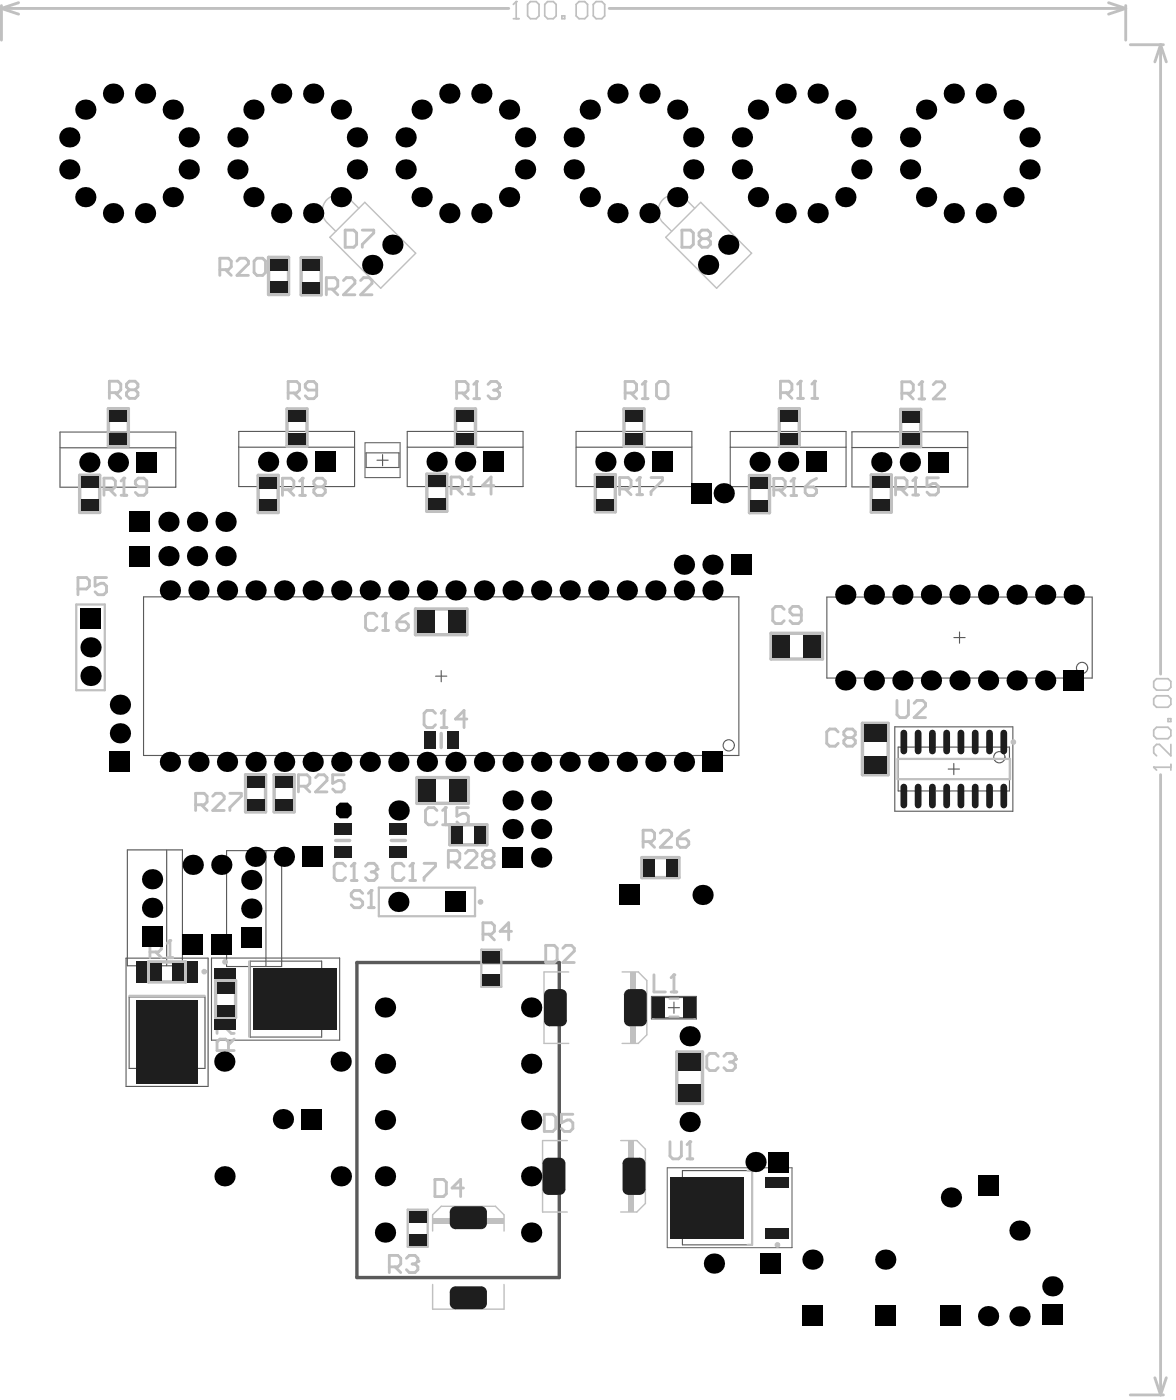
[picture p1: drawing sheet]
<svg xmlns="http://www.w3.org/2000/svg" width="347mm" height="414mm" viewBox="0 0 347 414" stroke-linecap="round" stroke-linejoin="round" font-family="sans-serif">
<g fill="none" stroke="#5a5a5a" stroke-width=".33">
<path d="M17.7 127.7h34.2v16.3h-34.2zM17.7 132.4h34.2M33.2 136.7h3.3M34.8 135v3.4M70.5 127.5h34.3v16.3h-34.3zM70.5 132.2h34.3M86 136.5h3.3M87.7 134.8v3.4M108.2 133.9h9.7v4.3h-9.7zM111.4 136h3.3M113 134.4v3.3M120.3 127.5h34.3v16.3h-34.3z"/>
<path d="M120.3 132.2h34.3M135.8 136.5h3.3M137.4 134.8v3.4M170.2 127.5h34.2v16.3h-34.2zM170.2 132.2h34.2M185.7 136.5h3.3M187.3 134.8v3.4M215.8 127.5h34.2v16.3h-34.2zM215.8 132.2h34.2M231.2 136.5h3.3M232.9 134.9v3.3M251.7 127.6h34.3v16.3h-34.3z"/>
<path d="M251.7 132.3h34.3M267.2 136.6h3.3M268.8 134.9v3.4M42.4 176.4h175.9v46.9h-175.9zM244.3 176.5h78.4v23.9h-78.4zM128.7 199.9h3.3M130.4 198.2v3.3M281.9 188.5h3.3M283.5 186.8v3.3M264.4 214.8h34.9v25h-34.9zM265.4 220.8h32.9v13h-32.9zM280.2 227.3h3.3"/>
<path d="M281.8 225.6v3.4M37.6 251.2h16.3v34.3h-16.3zM49.3 251.2v34.3M66.9 251.4h16.3v34.3h-16.3zM78.6 251.4v34.3M43.3 268.3h3.3M44.9 266.7v3.3M72.6 268.6h3.3M74.3 266.9v3.3M37.2 283.2h24.3v37.9h-24.3zM38.2 294.7h22.4v21.1h-22.4zM62.5 283.2h37.9v24.3h-37.9z"/>
<path d="M74 284.1h21v22.4h-21zM79.8 295.3h3.3M81.4 293.7v3.3M192.5 294.5h13.3v6.7h-13.3zM193.5 294.9h11.3v5.9h-11.3zM197.5 297.8h3.3M199.1 296.2v3.3M47.7 302.2h3.3M49.4 300.5v3.3M201.6 346h20.6v22h-20.6zM213.9 357h3.4M215.6 355.3v3.3"/>
<circle cx="319.7" cy="197.4" r="1.66"/>
<circle cx="215.3" cy="220.3" r="1.66"/>
<circle cx="295.3" cy="223.8" r="1.66"/>
</g>
<path d="M107.9 130.9h10.3v10.3h-10.3zM197.2 345.2h36.8v23.6h-36.8z" fill="none" stroke="#5a5a5a" stroke-width=".3"/>
<path d="M105.5 284.5h59.8v93.1h-59.8z" fill="none" stroke="#5a5a5a" stroke-width="1"/>
<g fill="none" stroke="#c0c0c0" stroke-width=".84">
<path d="M.4 2.5l5.1 1.7M.4 1.6v10.3M.4 2.5h149.9M5.5 .8l-5.1 1.7M180 2.5h152.6M327.6 .8l5 1.7M332.6 1.6v10.3M332.6 2.5l-5 1.7M334 13.2h9.8M342.9 13.2l-1.7 5.1M342.9 13.2v186.1M342.9 13.2l1.7 5.1"/>
<path d="M342.9 229v183.3M334 412.3h9.8M341.2 407.2l1.7 5.1M344.6 407.2l-1.7 5.1"/>
</g>
<path d="M103.5 59l2.5 2.6M107.8 59.8l15 15.1-10.3 10.3-15-15.1zM202.7 59l2.6 2.6M207 59.8l15.1 15.1-10.4 10.3-15-15.1zM96.6 65.8l2.6 2.6M195.9 65.8l2.6 2.6M168 287.3h-7.3v21.1h7.3M183.8 287.3h4.8l2.5 2.5v16.1l-2.5 2.5h-4.8M167.6 337.1h-7.3v21.1h7.3M183.4 337.1h4.8l2.5 2.6v16l-2.5 2.5h-4.8M127.8 363.9v-4.8l2.6-2.5h16l2.5 2.5v4.8M127.8 379.7v7.3h21.1v-7.3" fill="none" stroke="#c0c0c0" stroke-width=".42"/>
<path d="M22.5 178.7h8.5v25.3h-8.5zM265.2 224.3h33.2v6h-33.2zM111.9 262.4h28.5v8.4h-28.5zM38.2 294.3h22.3M73.6 284.2v22.3M197.8 295.2h2.7M197.8 300.5h2.7M220.9 346h1.3v22h-1.3" fill="none" stroke="#c0c0c0" stroke-width=".66"/>
<g fill="none" stroke="#c0c0c0" stroke-width="1">
<path d="M79.4 76.1h5.9v11h-5.9zM89 76.2h5.9v10.9h-5.9zM32 120.8h5.9v11h-5.9zM84.8 120.9h5.9v11h-5.9zM134.6 120.9h5.9v11h-5.9zM184.4 120.9h5.9v11h-5.9zM230.3 120.8h5.9v11h-5.9zM266.1 121h6v11h-6zM23.5 140.5h6v11h-6zM76.3 140.5h5.9v11h-5.9zM126.1 140.1h5.9v11h-5.9zM175.9 140.3h5.9v11h-5.9z"/>
<path d="M221.5 140.6h5.9v10.9h-5.9zM257.5 140.4h5.9v11h-5.9zM122.8 180h15.2v7.6h-15.2zM227.8 187.2h15.2v7.6h-15.2zM130.4 216.8v4.1M254.8 213.8h7.6v15.2h-7.6zM72.6 229h5.9v11h-5.9zM81 229h5.9v11h-5.9zM123.2 229.8h15.2v7.6h-15.2zM99.2 248.4h4.1M115.6 248.4h4.2M132.9 243.8h11v5.9h-11z"/>
<path d="M189.7 253.5h10.9v5.9h-10.9zM43.9 284.3h10.9v5.9h-10.9zM63.7 289.8h5.9v11h-5.9zM200 310.9h7.6v15.2h-7.6z"/>
</g>
<path d="M142.2 280.7h5.9v11h-5.9zM120.5 357.5h5.9v11h-5.9z" fill="none" stroke="#c0c0c0" stroke-width=".67"/>
<g fill="#c0c0c0">
<path d="M185.6 337.1h1.7v21.1h-1.7z" fill-rule="evenodd"/>
<path d="M186.1 287.3h1.6v21.1h-1.6z" fill-rule="evenodd"/>
<path d="M127.8 359.9h21.1v1.7h-21.1z" fill-rule="evenodd"/>
</g>
<path d="M50.2 278v5.1M44.3 281.4h2.5l.9-.9v-1.7l-.9-.8h-2.5v5.1M46 281.4l1.7 1.7M49.4 283.1h1.6" fill="none" stroke="#c0c0c0" stroke-width=".84"/>
<circle cx="50.2" cy="278" r=".42" fill="#c0c0c0"/>
<path d="M50.2 278l-.8 .8M42.6 313.5h1.7l.8 .8v3.4l-.8 .8h-1.7l-.8-.8v-3.4zM43.5 316.9l1.6 1.6M46.8 318.5h1.7M47.7 313.5v5" fill="none" stroke="#c0c0c0" stroke-width=".84"/>
<circle cx="47.7" cy="313.5" r=".42" fill="#c0c0c0"/>
<g fill="none" stroke="#c0c0c0" stroke-width=".84">
<path d="M65 79.7h2.5l.8-.8v-1.7l-.8-.9h-2.5v5.1M66.6 79.7l1.7 1.7M70 77.2l.9-.9h1.6l.9 .9v.8l-3.4 3.4h3.4M75.9 76.3h1.7l.9 .9v3.4l-.9 .8h-1.7l-.8-.8v-3.4zM32.3 116.1h2.5l.9-.9v-1.7l-.9-.8h-2.5v5M34 116.1l1.7 1.6M38.2 115.2l-.8-.8v-.9l.8-.8h1.7l.9 .8v.9l-.9 .8M38.2 115.2l-.8 .9v.8l.8 .8h1.7l.9-.8v-.8l-.9-.9M38.2 115.2h1.7M89.9 288.6h1.7l.8 .8v3.4l-.8 .8h-1.7l-.9-.8v-3.4zM90.7 291.9l1.7 1.7M94.1 289.4l.8-.8h1.7l.9 .8v.8"/>
<path d="M47.7 313.5l-.9 .8M64.1 305.5v-3.4h.9l3.3 3.4h.9M67.5 310.5v-2.5l-.8-.9h-1.7l-.9 .9v2.5h5.1M69.2 307.1l-1.7 1.7"/>
</g>
<circle cx="97.5" cy="290.2" r=".42" fill="#c0c0c0"/>
<path d="M107.2 264.1l-.9-.9h-1.7l-.8 .9v.8l.8 .8h1.7l.9 .9v.8l-.9 .9h-1.7l-.8-.9M108.9 268.3h1.6M109.7 263.2v5.1M95.8 291.1h.8M96.6 291.1l.9 .8v.9l-.9 .8h-1.7l-.8-.8M97.5 290.2l-.9 .9" fill="none" stroke="#c0c0c0" stroke-width=".84"/>
<circle cx="109.7" cy="263.2" r=".42" fill="#c0c0c0"/>
<path d="M102 68h2.5l.9 .9v3.3l-.9 .9h-2.5zM107.1 68h3.3v.9l-3.3 3.3v.9M88.2 232.4h2.5l.9-.9v-1.7l-.9-.8h-2.5v5.1M89.9 232.4l1.7 1.7M93.2 229.8l.9-.8h1.7l.8 .8v.9l-3.4 3.4h3.4M101.7 229h-3.4v2.5l1.7-.8h.8l.9 .8v1.7l-.9 .9h-1.7l-.8-.9M109.7 263.2l-.8 .9M115 374.5h2.6l.8-.9v-1.7l-.8-.8h-2.6v5M116.7 374.5l1.7 1.6M120.1 371.9l.8-.8h1.7l.9 .8v.9" fill="none" stroke="#c0c0c0" stroke-width=".84"/>
<circle cx="123.5" cy="372.8" r=".42" fill="#c0c0c0"/>
<path d="M119.4 256l-.8-.8h-1.7l-.9 .8v3.4l.9 .9h1.7l.8-.9M121.9 255.2v5.1M121.1 260.3h1.7M128.5 348.6h2.5l.9 .9v3.3l-.9 .9h-2.5zM136.9 351.2h-3.3l2.5-2.6v5.1M121.8 373.6h.8M122.6 373.6l.9 .9v.8l-.9 .8h-1.7l-.8-.8M123.5 372.8l-.9 .8" fill="none" stroke="#c0c0c0" stroke-width=".84"/>
<circle cx="121.9" cy="255.2" r=".42" fill="#c0c0c0"/>
<path d="M128.7 210.8l-.9-.8h-1.6l-.9 .8v3.4l.9 .9h1.6l.9-.9M130.4 215.1h1.7M131.2 210v5.1M121.9 255.2l-.8 .8M125.3 255.2h3.4v.8l-3.4 3.4v.9" fill="none" stroke="#c0c0c0" stroke-width=".84"/>
<circle cx="131.2" cy="210" r=".42" fill="#c0c0c0"/>
<path d="M131.2 210l-.8 .8M138 212.5h-3.4l2.5-2.5v5.1M198 337.5v4.2l.8 .8h1.7l.8-.8v-4.2M203.9 337.5v5M203 342.5h1.7" fill="none" stroke="#c0c0c0" stroke-width=".84"/>
<circle cx="203.9" cy="337.5" r=".42" fill="#c0c0c0"/>
<path d="M212.2 312.2l-.8-.8h-1.7l-.9 .8v3.4l.9 .8h1.7l.8-.8M213.9 312.2l.8-.8h1.7l.9 .8v.9M203.9 337.5l-.9 .8" fill="none" stroke="#c0c0c0" stroke-width=".84"/>
<circle cx="217.3" cy="313.1" r=".42" fill="#c0c0c0"/>
<g fill="none" stroke="#c0c0c0" stroke-width=".84">
<path d="M201.5 68h2.5l.9 .9v3.3l-.9 .9h-2.5zM207.4 70.5l-.8 .9v.8l.8 .9h1.7l.8-.9v-.8l-.8-.9M207.4 70.5l-.8-.8v-.8l.8-.9h1.7l.8 .9v.8l-.8 .8M207.4 70.5h1.7M228.6 144.8h2.6l.8-.9v-1.6l-.8-.9h-2.6v5.1M230.3 144.8l1.7 1.7M233.7 146.5h1.7M234.5 141.4v5.1M231.7 180.1l-.8-.9h-1.7l-.9 .9v3.4l.9 .8h1.7l.8-.8M236.8 181.8h-2.6l-.8-.9v-.8l.8-.9h1.7l.9 .9v3.4l-.9 .8h-1.7l-.8-.8M215.6 313.9h.8M216.4 313.9l.9 .8v.9l-.9 .8h-1.7l-.8-.8"/>
<path d="M217.3 313.1l-.9 .8"/>
</g>
<circle cx="234.5" cy="141.4" r=".42" fill="#c0c0c0"/>
<path d="M230.6 116.1h2.5l.9-.9v-1.7l-.9-.8h-2.5v5M232.3 116.1l1.7 1.6M235.7 117.7h1.7M236.5 112.7v5M234.5 141.4l-.8 .9M237.9 143.9h2.5l.9 .9v.8l-.9 .9h-1.6l-.9-.9zM241.3 141.4l-1.7 .9-1.7 1.6" fill="none" stroke="#c0c0c0" stroke-width=".84"/>
<circle cx="236.5" cy="112.7" r=".42" fill="#c0c0c0"/>
<path d="M236.5 112.7l-.8 .8M239.9 117.7h1.7M240.7 112.7v5" fill="none" stroke="#c0c0c0" stroke-width=".84"/>
<circle cx="240.7" cy="112.7" r=".42" fill="#c0c0c0"/>
<path d="M96.4 85.4h2.6l.8-.8v-1.7l-.8-.8h-2.6v5M98.1 85.4l1.7 1.7M101.5 82.9l.8-.8h1.7l.9 .8v.9l-3.4 3.3h3.4M106.6 82.9l.8-.8h1.7l.8 .8v.9l-3.3 3.3h3.3M240.7 112.7l-.8 .8M142.7 276.1h2.5l.9-.8v-1.7l-.9-.9h-2.5v5.1M144.4 276.1l1.7 1.7M151.1 275.3h-3.3l2.5-2.6v5.1" fill="none" stroke="#c0c0c0" stroke-width=".84"/>
<path d="M340.9 226.8h5.1M346 225.9v1.7" fill="none" stroke="#c0c0c0" stroke-width=".51"/>
<circle cx="340.9" cy="226.8" r=".25" fill="#c0c0c0"/>
<path d="M341.7 200.6h3.4l.9 .8v1.7l-.9 .9h-3.4l-.8-.9v-1.7zM341.7 205.7h3.4l.9 .8v1.7l-.9 .8h-3.4l-.8-.8v-1.7zM341.7 215h3.4l.9 .8v1.7l-.9 .8h-3.4l-.8-.8v-1.7zM345.1 212.4h.9v.9h-.9zM340.9 226.8l.8 .8M346 220v3.4l-3.4-3.4h-.9l-.8 .9v1.7l.8 .8" fill="none" stroke="#c0c0c0" stroke-width=".51"/>
<path d="M102.1 256l-.8-.8h-1.7l-.9 .8v3.4l.9 .9h1.7l.8-.9M104.6 255.2v5.1M103.8 260.3h1.7" fill="none" stroke="#c0c0c0" stroke-width=".84"/>
<circle cx="104.6" cy="255.2" r=".42" fill="#c0c0c0"/>
<path d="M104.6 255.2l-.8 .8M108 256l.8-.8h1.7l.9 .8v.9" fill="none" stroke="#c0c0c0" stroke-width=".84"/>
<circle cx="111.4" cy="256.9" r=".42" fill="#c0c0c0"/>
<path d="M23 174.1h2.6l.8-.9v-1.6l-.8-.9h-2.6v5.1M31.5 170.7h-3.4v2.5l1.7-.8h.8l.9 .8v1.7l-.9 .9h-1.7l-.8-.9M111.4 182.1l-.9-.8h-1.6l-.9 .8v3.4l.9 .8h1.6l.9-.8M113.1 186.3h1.7M113.9 181.3v5M57.8 237.9h2.5l.9-.9v-1.7l-.9-.8h-2.5v5.1M59.5 237.9l1.7 1.7M62.9 235.3l.8-.8h1.7l.8 .8v.9l-3.3 3.4h3.3M67.9 234.5h3.4v.8l-3.4 3.4v.9M109.7 257.7h.8M110.5 257.7l.9 .9v.8l-.9 .9h-1.7l-.8-.9M111.4 256.9l-.9 .8" fill="none" stroke="#c0c0c0" stroke-width=".84"/>
<circle cx="113.9" cy="181.3" r=".42" fill="#c0c0c0"/>
<path d="M30.7 144.7h2.5l.9-.8v-1.7l-.9-.9h-2.5v5.1M32.4 144.7l1.7 1.7M35.8 146.4h1.7M36.6 141.3v5.1M113.9 181.3l-.8 .8M117.3 183.8h2.5l.9 .9v.8l-.9 .8h-1.7l-.8-.8zM120.7 181.3l-1.7 .8-1.7 1.7" fill="none" stroke="#c0c0c0" stroke-width=".84"/>
<circle cx="36.6" cy="141.3" r=".42" fill="#c0c0c0"/>
<path d="M36.6 141.3l-.8 .9M43.4 143.9h-2.6l-.8-.9v-.8l.8-.9h1.7l.9 .9v3.3l-.9 .9h-1.7l-.8-.9M83.5 144.7h2.5l.8-.8v-1.7l-.8-.8h-2.5v5M85.1 144.7l1.7 1.7M88.5 146.4h1.7M89.4 141.4v5" fill="none" stroke="#c0c0c0" stroke-width=".84"/>
<circle cx="89.4" cy="141.4" r=".42" fill="#c0c0c0"/>
<path d="M85.1 116.1h2.6l.8-.8v-1.7l-.8-.8h-2.6v5M86.8 116.1l1.7 1.7M93.6 115.3h-2.6l-.8-.8v-.9l.8-.8h1.7l.9 .8v3.4l-.9 .8h-1.7l-.8-.8M89.4 141.4l-.9 .8M93.6 143.9l-.9-.9v-.8l.9-.8h1.7l.8 .8v.8l-.8 .9M93.6 143.9l-.9 .8v.9l.9 .8h1.7l.8-.8v-.9l-.8-.8M93.6 143.9h1.7M193.2 288.1v5.1h3.4M198.3 293.2h1.7M199.1 288.1v5.1M160.8 329.4h2.6l.8 .8v3.4l-.8 .8h-2.6zM169.3 329.4h-3.4v2.5l1.7-.9h.8l.9 .9v1.7l-.9 .8h-1.7l-.8-.8" fill="none" stroke="#c0c0c0" stroke-width=".84"/>
<circle cx="199.1" cy="288.1" r=".42" fill="#c0c0c0"/>
<g fill="none" stroke="#c0c0c0" stroke-width=".84">
<path d="M183.1 144.5h2.5l.9-.8v-1.7l-.9-.9h-2.5v5.1M184.8 144.5l1.7 1.7M188.1 146.2h1.7M189 141.1v5.1M132.5 254.8h2.5l.9-.9v-1.7l-.9-.8h-2.5v5.1M134.2 254.8l1.7 1.7M137.5 252.2l.9-.8h1.7l.8 .8v.9l-3.4 3.4h3.4M143.4 253.9l-.8-.8v-.9l.8-.8h1.7l.9 .8v.9l-.9 .8M143.4 253.9l-.8 .9v.8l.8 .9h1.7l.9-.9v-.8l-.9-.9M143.4 253.9h1.7M161.3 279.4h2.5l.8 .9v3.4l-.8 .8h-2.5zM166.3 280.3l.9-.9h1.6l.9 .9v.8l-3.4 3.4h3.4"/>
<path d="M199.1 288.1l-.8 .9"/>
</g>
<circle cx="189" cy="141.1" r=".42" fill="#c0c0c0"/>
<path d="M133.3 144.4h2.5l.9-.9v-1.7l-.9-.8h-2.5v5.1M135 144.4l1.7 1.7M138.4 146.1h1.6M139.2 141v5.1M189 141.1l-.9 .9M192.4 141.1h3.3v.9l-3.3 3.4v.8" fill="none" stroke="#c0c0c0" stroke-width=".84"/>
<circle cx="139.2" cy="141" r=".42" fill="#c0c0c0"/>
<path d="M184.7 116.1h2.5l.9-.8v-1.7l-.9-.8h-2.5v5M186.4 116.1l1.7 1.7M189.8 117.8h1.7M190.6 112.8v5M139.2 141l-.8 .8M145.9 143.5h-3.3l2.5-2.5v5.1" fill="none" stroke="#c0c0c0" stroke-width=".84"/>
<circle cx="190.6" cy="112.8" r=".42" fill="#c0c0c0"/>
<path d="M134.9 116.1h2.6l.8-.8v-1.7l-.8-.8h-2.6v5M136.6 116.1l1.7 1.7M140 117.8h1.7M140.8 112.8v5M190.6 112.8l-.8 .8M194.8 112.8h1.7l.9 .8v3.4l-.9 .8h-1.7l-.8-.8v-3.4z" fill="none" stroke="#c0c0c0" stroke-width=".84"/>
<circle cx="140.8" cy="112.8" r=".42" fill="#c0c0c0"/>
<path d="M140.8 112.8l-.8 .8M144.2 113.6l.8-.8h1.7l.9 .8v.9" fill="none" stroke="#c0c0c0" stroke-width=".84"/>
<circle cx="147.6" cy="114.5" r=".42" fill="#c0c0c0"/>
<path d="M145.9 115.3h.8M146.7 115.3l.9 .8v.9l-.9 .8h-1.7l-.8-.8M147.6 114.5l-.9 .8M264.6 144.6h2.6l.8-.8v-1.7l-.8-.9h-2.6v5.1M266.3 144.6l1.7 1.7M269.7 146.3h1.7M270.5 141.2v5.1M265 207v4.3l.9 .8h1.7l.8-.8v-4.3M270.1 207.9l.8-.9h1.7l.9 .9v.8l-3.4 3.4h3.4" fill="none" stroke="#c0c0c0" stroke-width=".84"/>
<circle cx="270.5" cy="141.2" r=".42" fill="#c0c0c0"/>
<path d="M266.5 116.2h2.5l.9-.8v-1.7l-.9-.8h-2.5v5M268.2 116.2l1.7 1.7M271.5 117.9h1.7M272.4 112.9v5M270.5 141.2l-.8 .9M277.3 141.2h-3.4v2.6l1.7-.9h.8l.9 .9v1.7l-.9 .8h-1.6l-.9-.8" fill="none" stroke="#c0c0c0" stroke-width=".84"/>
<circle cx="272.4" cy="112.9" r=".42" fill="#c0c0c0"/>
<path d="M272.4 112.9l-.9 .8M275.8 113.7l.8-.8h1.7l.8 .8v.8l-3.3 3.4h3.3M190 248.8h2.6l.8-.9v-1.7l-.8-.8h-2.6v5.1M191.7 248.8l1.7 1.7M195.1 246.2l.8-.8h1.7l.9 .8v.9l-3.4 3.4h3.4M200.1 247.9h2.6l.8 .9v.8l-.8 .9h-1.7l-.9-.9zM203.5 245.4l-1.7 .8-1.7 1.7" fill="none" stroke="#c0c0c0" stroke-width=".84"/>
<path d="M151.7 5.5h1.7M152.5 .5v5" fill="none" stroke="#c0c0c0" stroke-width=".51"/>
<circle cx="152.5" cy=".5" r=".25" fill="#c0c0c0"/>
<path d="M152.5 .5l-.8 .8M156.7 .5h1.7l.9 .8v3.4l-.9 .8h-1.7l-.8-.8v-3.4zM161.8 .5h1.7l.8 .8v3.4l-.8 .8h-1.7l-.8-.8v-3.4zM166 4.7h.9v.8h-.9zM171.1 .5h1.7l.8 .8v3.4l-.8 .8h-1.7l-.9-.8v-3.4zM176.1 .5h1.7l.9 .8v3.4l-.9 .8h-1.7l-.8-.8v-3.4z" fill="none" stroke="#c0c0c0" stroke-width=".51"/>
<path d="M247.7 216.3l-.9-.8h-1.7l-.8 .8v3.4l.8 .9h1.7l.9-.9M250.2 218l-.9-.8v-.9l.9-.8h1.7l.8 .8v.9l-.8 .8M250.2 218l-.9 .9v.8l.9 .9h1.7l.8-.9v-.8l-.8-.9M250.2 218h1.7M129.1 239.6l-.8-.9h-1.7l-.9 .9v3.3l.9 .9h1.7l.8-.9M131.6 238.7v5.1M130.8 243.8h1.7" fill="none" stroke="#c0c0c0" stroke-width=".84"/>
<circle cx="131.6" cy="238.7" r=".42" fill="#c0c0c0"/>
<path d="M131.6 238.7l-.8 .9M138.4 238.7h-3.4v2.6l1.7-.9h.8l.9 .9v1.6l-.9 .9h-1.6l-.9-.9" fill="none" stroke="#c0c0c0" stroke-width=".84"/>
<g fill="none" stroke="#c0c0c0" stroke-width=".83">
<circle cx="299.4" cy="219.3" r=".42"/>
<circle cx="142" cy="266.6" r=".42"/>
<circle cx="60.3" cy="287.2" r=".42"/>
<circle cx="66.5" cy="284.3" r=".42"/>
<circle cx="229.7" cy="368" r=".42"/>
</g>
<path d="M103.5 59a4.8 4.8 0 0 0-6.9 0 4.8 4.8 0 0 0 0 6.8M202.7 59a4.8 4.8 0 0 0-6.8 0 4.8 4.8 0 0 0 0 6.8" fill="none" stroke="#c0c0c0" stroke-width=".42"/>
<g fill="#000">
<path d="M40.3 133.7h6v6h-6z" fill-rule="evenodd"/>
<path d="M93.1 133.5h6v6h-6z" fill-rule="evenodd"/>
<path d="M142.9 133.5h6v6h-6z" fill-rule="evenodd"/>
<path d="M192.8 133.5h6v6h-6z" fill-rule="evenodd"/>
<path d="M238.3 133.5h6v6h-6z" fill-rule="evenodd"/>
<path d="M274.3 133.6h6v6h-6z" fill-rule="evenodd"/>
<path d="M38.4 151.2h5.9v6h-5.9z" fill-rule="evenodd"/>
<path d="M204.2 142.8h6v6h-6z" fill-rule="evenodd"/>
<path d="M23.8 179.9h5.9v6h-5.9z" fill-rule="evenodd"/>
<path d="M38.4 161.4h5.9v6h-5.9z" fill-rule="evenodd"/>
<path d="M216 163.9h6v6h-6z" fill-rule="evenodd"/>
<path d="M314.3 198.1h6v6h-6z" fill-rule="evenodd"/>
<path d="M32.5 222.2h5.9v6h-5.9z" fill-rule="evenodd"/>
<path d="M207.5 222.2h6v6h-6z" fill-rule="evenodd"/>
<path d="M89.3 250.3h6v5.9h-6z" fill-rule="evenodd"/>
<path d="M100.4 237.2h2.4l1.1 1.2v2.3l-1.1 1.2h-2.4l-1.1-1.2v-2.3z" fill-rule="evenodd"/>
<path d="M148.5 250.5h6v6h-6z" fill-rule="evenodd"/>
<path d="M41.9 273.8h6v6h-6z" fill-rule="evenodd"/>
<path d="M54 276.2h5.9v6h-5.9z" fill-rule="evenodd"/>
<path d="M62.4 276.2h6v6h-6z" fill-rule="evenodd"/>
<path d="M71.3 274h5.9v6h-5.9z" fill-rule="evenodd"/>
<path d="M131.6 263.6h6v6h-6z" fill-rule="evenodd"/>
<path d="M183 261.5h6v6h-6z" fill-rule="evenodd"/>
<path d="M88.9 327.8h6v6h-6z" fill-rule="evenodd"/>
<path d="M226.9 340.5h6v6h-6z" fill-rule="evenodd"/>
<path d="M289 347.3h5.9v6h-5.9z" fill-rule="evenodd"/>
<path d="M224.6 370.5h6v6h-6z" fill-rule="evenodd"/>
<path d="M237.1 386h6v5.9h-6z" fill-rule="evenodd"/>
<path d="M258.6 386h6v5.9h-6z" fill-rule="evenodd"/>
<path d="M278 385.7h6v6h-6z" fill-rule="evenodd"/>
<path d="M308 385.7h5.9v5.9h-5.9z" fill-rule="evenodd"/>
</g>
<g fill="#000">
<circle cx="25.2" cy="32.4" r="2.99"/>
<circle cx="33.4" cy="27.7" r="2.99"/>
<circle cx="42.9" cy="27.7" r="2.99"/>
<circle cx="51.1" cy="32.4" r="2.99"/>
<circle cx="74.9" cy="32.4" r="2.99"/>
<circle cx="83.1" cy="27.7" r="2.99"/>
<circle cx="92.5" cy="27.7" r="2.99"/>
<circle cx="100.7" cy="32.4" r="2.99"/>
<circle cx="124.6" cy="32.4" r="2.99"/>
<circle cx="132.8" cy="27.7" r="2.99"/>
<circle cx="142.2" cy="27.7" r="2.99"/>
<circle cx="150.4" cy="32.4" r="2.99"/>
<circle cx="174.3" cy="32.4" r="2.99"/>
<circle cx="182.5" cy="27.7" r="2.99"/>
<circle cx="191.9" cy="27.7" r="2.99"/>
<circle cx="200.1" cy="32.4" r="2.99"/>
<circle cx="224" cy="32.4" r="2.99"/>
<circle cx="232.1" cy="27.7" r="2.99"/>
<circle cx="241.6" cy="27.7" r="2.99"/>
<circle cx="249.8" cy="32.4" r="2.99"/>
<circle cx="273.6" cy="32.4" r="2.99"/>
<circle cx="281.8" cy="27.7" r="2.99"/>
<circle cx="291.3" cy="27.7" r="2.99"/>
<circle cx="299.5" cy="32.4" r="2.99"/>
<circle cx="20.5" cy="40.6" r="2.99"/>
<circle cx="20.5" cy="50.1" r="2.99"/>
<circle cx="25.2" cy="58.3" r="2.99"/>
<circle cx="51.1" cy="58.3" r="2.99"/>
<circle cx="55.8" cy="50.1" r="2.99"/>
<circle cx="55.8" cy="40.6" r="2.99"/>
<circle cx="70.2" cy="50.1" r="2.99"/>
<circle cx="70.2" cy="40.6" r="2.99"/>
<circle cx="74.9" cy="58.3" r="2.99"/>
<circle cx="100.7" cy="58.3" r="2.99"/>
<circle cx="105.5" cy="50.1" r="2.99"/>
<circle cx="105.5" cy="40.6" r="2.99"/>
<circle cx="119.9" cy="40.6" r="2.99"/>
<circle cx="119.9" cy="50.1" r="2.99"/>
<circle cx="124.6" cy="58.3" r="2.99"/>
<circle cx="150.4" cy="58.3" r="2.99"/>
<circle cx="155.2" cy="50.1" r="2.99"/>
<circle cx="155.2" cy="40.6" r="2.99"/>
<circle cx="169.5" cy="50.1" r="2.99"/>
<circle cx="169.5" cy="40.6" r="2.99"/>
<circle cx="174.3" cy="58.3" r="2.99"/>
<circle cx="200.1" cy="58.3" r="2.99"/>
<circle cx="204.8" cy="40.6" r="2.99"/>
<circle cx="204.8" cy="50.1" r="2.99"/>
<circle cx="219.2" cy="50.1" r="2.99"/>
<circle cx="219.2" cy="40.6" r="2.99"/>
<circle cx="224" cy="58.3" r="2.99"/>
<circle cx="249.8" cy="58.3" r="2.99"/>
<circle cx="254.5" cy="40.6" r="2.99"/>
<circle cx="254.5" cy="50.1" r="2.99"/>
<circle cx="268.9" cy="40.6" r="2.99"/>
<circle cx="268.9" cy="50.1" r="2.99"/>
<circle cx="273.6" cy="58.3" r="2.99"/>
<circle cx="299.5" cy="58.3" r="2.99"/>
<circle cx="304.2" cy="40.6" r="2.99"/>
<circle cx="304.2" cy="50.1" r="2.99"/>
<circle cx="33.4" cy="63" r="2.99"/>
<circle cx="42.9" cy="63" r="2.99"/>
<circle cx="83.1" cy="63" r="2.99"/>
<circle cx="92.5" cy="63" r="2.99"/>
<circle cx="110" cy="78.3" r="2.99"/>
<circle cx="115.9" cy="72.3" r="2.99"/>
<circle cx="132.8" cy="63" r="2.99"/>
<circle cx="142.2" cy="63" r="2.99"/>
<circle cx="182.5" cy="63" r="2.99"/>
<circle cx="191.9" cy="63" r="2.99"/>
<circle cx="209.2" cy="78.3" r="2.99"/>
<circle cx="215.2" cy="72.3" r="2.99"/>
<circle cx="232.1" cy="63" r="2.99"/>
<circle cx="241.6" cy="63" r="2.99"/>
<circle cx="281.8" cy="63" r="2.99"/>
<circle cx="291.3" cy="63" r="2.99"/>
<circle cx="26.4" cy="136.7" r="2.99"/>
<circle cx="34.8" cy="136.7" r="2.99"/>
<circle cx="79.2" cy="136.5" r="2.99"/>
<circle cx="87.7" cy="136.5" r="2.99"/>
<circle cx="129" cy="136.5" r="2.99"/>
<circle cx="137.4" cy="136.5" r="2.99"/>
<circle cx="178.9" cy="136.5" r="2.99"/>
<circle cx="187.3" cy="136.5" r="2.99"/>
<circle cx="224.4" cy="136.5" r="2.99"/>
<circle cx="232.9" cy="136.5" r="2.99"/>
<circle cx="260.4" cy="136.6" r="2.99"/>
<circle cx="268.8" cy="136.6" r="2.99"/>
<circle cx="49.8" cy="154.2" r="2.99"/>
<circle cx="58.2" cy="154.2" r="2.99"/>
<circle cx="66.7" cy="154.2" r="2.99"/>
<circle cx="213.9" cy="145.8" r="2.99"/>
<circle cx="49.8" cy="164.4" r="2.99"/>
<circle cx="50.2" cy="174.5" r="2.99"/>
<circle cx="58.2" cy="164.4" r="2.99"/>
<circle cx="58.6" cy="174.5" r="2.99"/>
<circle cx="66.7" cy="164.4" r="2.99"/>
<circle cx="67.1" cy="174.5" r="2.99"/>
<circle cx="75.5" cy="174.5" r="2.99"/>
<circle cx="84" cy="174.5" r="2.99"/>
<circle cx="92.4" cy="174.5" r="2.99"/>
<circle cx="100.8" cy="174.5" r="2.99"/>
<circle cx="109.3" cy="174.5" r="2.99"/>
<circle cx="117.7" cy="174.5" r="2.99"/>
<circle cx="126.2" cy="174.5" r="2.99"/>
<circle cx="134.6" cy="174.5" r="2.99"/>
<circle cx="143" cy="174.5" r="2.99"/>
<circle cx="151.5" cy="174.5" r="2.99"/>
<circle cx="159.9" cy="174.5" r="2.99"/>
<circle cx="168.3" cy="174.5" r="2.99"/>
<circle cx="176.8" cy="174.5" r="2.99"/>
<circle cx="185.2" cy="174.5" r="2.99"/>
<circle cx="193.7" cy="174.5" r="2.99"/>
<circle cx="202.1" cy="174.5" r="2.99"/>
<circle cx="202.1" cy="166.9" r="2.99"/>
<circle cx="210.5" cy="174.5" r="2.99"/>
<circle cx="210.5" cy="166.9" r="2.99"/>
<circle cx="249.8" cy="175.8" r="2.99"/>
<circle cx="258.2" cy="175.8" r="2.99"/>
<circle cx="266.6" cy="175.8" r="2.99"/>
<circle cx="275.1" cy="175.8" r="2.99"/>
<circle cx="283.5" cy="175.8" r="2.99"/>
<circle cx="292" cy="175.8" r="2.99"/>
<circle cx="300.4" cy="175.8" r="2.99"/>
<circle cx="308.8" cy="175.8" r="2.99"/>
<circle cx="317.3" cy="175.8" r="2.99"/>
<circle cx="26.7" cy="191.3" r="2.99"/>
<circle cx="26.7" cy="199.8" r="2.99"/>
<circle cx="35.4" cy="208.3" r="2.99"/>
<circle cx="35.4" cy="216.8" r="2.99"/>
<circle cx="249.8" cy="201.1" r="2.99"/>
<circle cx="258.2" cy="201.1" r="2.99"/>
<circle cx="266.6" cy="201.1" r="2.99"/>
<circle cx="275.1" cy="201.1" r="2.99"/>
<circle cx="283.5" cy="201.1" r="2.99"/>
<circle cx="292" cy="201.1" r="2.99"/>
<circle cx="300.4" cy="201.1" r="2.99"/>
<circle cx="308.8" cy="201.1" r="2.99"/>
<circle cx="50.2" cy="225.2" r="2.99"/>
<circle cx="58.6" cy="225.2" r="2.99"/>
<circle cx="67.1" cy="225.2" r="2.99"/>
<circle cx="75.5" cy="225.2" r="2.99"/>
<circle cx="84" cy="225.2" r="2.99"/>
<circle cx="92.4" cy="225.2" r="2.99"/>
<circle cx="100.8" cy="225.2" r="2.99"/>
<circle cx="109.3" cy="225.2" r="2.99"/>
<circle cx="117.7" cy="225.2" r="2.99"/>
<circle cx="117.8" cy="239.6" r="2.99"/>
<circle cx="126.2" cy="225.2" r="2.99"/>
<circle cx="134.6" cy="225.2" r="2.99"/>
<circle cx="143" cy="225.2" r="2.99"/>
<circle cx="151.5" cy="236.6" r="2.99"/>
<circle cx="151.5" cy="225.2" r="2.99"/>
<circle cx="159.9" cy="225.2" r="2.99"/>
<circle cx="159.9" cy="236.6" r="2.99"/>
<circle cx="168.3" cy="225.2" r="2.99"/>
<circle cx="176.8" cy="225.2" r="2.99"/>
<circle cx="185.2" cy="225.2" r="2.99"/>
<circle cx="193.7" cy="225.2" r="2.99"/>
<circle cx="202.1" cy="225.2" r="2.99"/>
<circle cx="44.9" cy="259.9" r="2.99"/>
<circle cx="57" cy="255.6" r="2.99"/>
<circle cx="65.4" cy="255.6" r="2.99"/>
<circle cx="75.5" cy="253.3" r="2.99"/>
<circle cx="83.9" cy="253.3" r="2.99"/>
<circle cx="151.5" cy="245.1" r="2.99"/>
<circle cx="159.9" cy="253.5" r="2.99"/>
<circle cx="159.9" cy="245.1" r="2.99"/>
<circle cx="44.9" cy="268.3" r="2.99"/>
<circle cx="74.3" cy="260.1" r="2.99"/>
<circle cx="74.3" cy="268.6" r="2.99"/>
<circle cx="117.7" cy="266.6" r="2.99"/>
<circle cx="207.6" cy="264.5" r="2.99"/>
<circle cx="113.8" cy="297.8" r="2.99"/>
<circle cx="156.9" cy="297.8" r="2.99"/>
<circle cx="66.3" cy="313.8" r="2.99"/>
<circle cx="100.7" cy="313.8" r="2.99"/>
<circle cx="113.8" cy="314.4" r="2.99"/>
<circle cx="156.9" cy="314.4" r="2.99"/>
<circle cx="203.8" cy="306.3" r="2.99"/>
<circle cx="83.6" cy="330.8" r="2.99"/>
<circle cx="113.8" cy="331.1" r="2.99"/>
<circle cx="156.9" cy="331.1" r="2.99"/>
<circle cx="203.8" cy="331.6" r="2.99"/>
<circle cx="66.3" cy="347.7" r="2.99"/>
<circle cx="100.7" cy="347.7" r="2.99"/>
<circle cx="113.8" cy="347.7" r="2.99"/>
<circle cx="156.9" cy="347.7" r="2.99"/>
<circle cx="223.2" cy="343.5" r="2.99"/>
<circle cx="281" cy="353.9" r="2.99"/>
<circle cx="113.8" cy="364.3" r="2.99"/>
<circle cx="156.9" cy="364.3" r="2.99"/>
<circle cx="211" cy="373.5" r="2.99"/>
<circle cx="240.1" cy="372.3" r="2.99"/>
<circle cx="261.6" cy="372.3" r="2.99"/>
<circle cx="301.2" cy="363.7" r="2.99"/>
<circle cx="292" cy="389" r="2.99"/>
<circle cx="301.2" cy="389.1" r="2.99"/>
<circle cx="310.9" cy="380.2" r="2.99"/>
</g>
<g fill="#1e1e1e">
<path d="M89.4 83.3h5.1v3.4h-5.1z" fill-rule="evenodd"/>
<path d="M89.4 76.6h5.1v3.4h-5.1z" fill-rule="evenodd"/>
<path d="M55.4 284h3.1v6.4h-3.1z" fill-rule="evenodd"/>
<path d="M123.2 180.4h5.1v6.8h-5.1z" fill-rule="evenodd"/>
<path d="M142.7 281.1h5v3.4h-5z" fill-rule="evenodd"/>
<path d="M142.7 287.9h5v3.3h-5z" fill-rule="evenodd"/>
<path d="M176.3 140.7h5.1v3.4h-5.1z" fill-rule="evenodd"/>
<path d="M176.3 147.5h5.1v3.4h-5.1z" fill-rule="evenodd"/>
<path d="M190.1 253.9h3.4v5.1h-3.4z" fill-rule="evenodd"/>
<path d="M196.8 253.9h3.4v5.1h-3.4z" fill-rule="evenodd"/>
<path d="M230.7 128h5v3.4h-5z" fill-rule="evenodd"/>
<path d="M230.7 121.2h5v3.4h-5z" fill-rule="evenodd"/>
<path d="M257.9 140.8h5v3.4h-5z" fill-rule="evenodd"/>
<path d="M257.9 147.6h5v3.3h-5z" fill-rule="evenodd"/>
</g>
<path d="M267.1 232.6v5.4M275.5 232.6v5.4M279.7 232.6v5.4M288.2 232.6v5.4M292.4 232.6v5.4" fill="none" stroke="#1e1e1e" stroke-width="2"/>
<path d="M237.5 187.6h5.1v6.8h-5.1z" fill-rule="evenodd" fill="#1e1e1e"/>
<path d="M267.1 216.7v5.3M275.5 216.7v5.3M279.7 216.7v5.3M288.2 216.7v5.3M292.4 216.7v5.3" fill="none" stroke="#1e1e1e" stroke-width="2"/>
<g fill="#1e1e1e">
<path d="M51.1 284.8h3.3v5h-3.3z" fill-rule="evenodd"/>
<path d="M44.3 284.8h3.4v5h-3.4z" fill-rule="evenodd"/>
<path d="M63.3 286.2h6.3v3.1h-6.3z" fill-rule="evenodd"/>
<path d="M133.3 244.2h3.4v5.1h-3.4z" fill-rule="evenodd"/>
<path d="M140.1 244.2h3.3v5.1h-3.3z" fill-rule="evenodd"/>
<path d="M200.4 311.4h6.8v5h-6.8z" fill-rule="evenodd"/>
<path d="M226.2 347.8h7v3.2h-7z" fill-rule="evenodd"/>
<path d="M255.3 223.5h6.7v5.1h-6.7z" fill-rule="evenodd"/>
<path d="M24 140.9h5v3.4h-5z" fill-rule="evenodd"/>
<path d="M24 147.7h5v3.3h-5z" fill-rule="evenodd"/>
<path d="M40.2 284h3.2v6.4h-3.2z" fill-rule="evenodd"/>
<path d="M32.4 121.2h5.1v3.4h-5.1z" fill-rule="evenodd"/>
<path d="M32.4 128h5.1v3.4h-5.1z" fill-rule="evenodd"/>
<path d="M63.3 301.3h6.3v3.2h-6.3z" fill-rule="evenodd"/>
<path d="M64.1 290.2h5.1v3.4h-5.1z" fill-rule="evenodd"/>
<path d="M64.1 297h5.1v3.4h-5.1z" fill-rule="evenodd"/>
<path d="M73 229.4h5.1v3.4h-5.1z" fill-rule="evenodd"/>
<path d="M73 236.2h5.1v3.4h-5.1z" fill-rule="evenodd"/>
<path d="M76.7 140.9h5.1v3.4h-5.1z" fill-rule="evenodd"/>
<path d="M76.7 147.7h5.1v3.4h-5.1z" fill-rule="evenodd"/>
<path d="M98.7 250.1h5.1v3.4h-5.1z" fill-rule="evenodd"/>
<path d="M85.2 128.1h5.1v3.3h-5.1z" fill-rule="evenodd"/>
<path d="M85.2 121.3h5.1v3.4h-5.1z" fill-rule="evenodd"/>
<path d="M120.9 364.7h5.1v3.4h-5.1z" fill-rule="evenodd"/>
<path d="M120.9 358h5.1v3.3h-5.1z" fill-rule="evenodd"/>
<path d="M115.2 250.1h5v3.4h-5z" fill-rule="evenodd"/>
<path d="M123.6 230.3h5.1v6.7h-5.1z" fill-rule="evenodd"/>
<path d="M132.9 230.3h5.1v6.7h-5.1z" fill-rule="evenodd"/>
<path d="M132.5 180.4h5v6.8h-5z" fill-rule="evenodd"/>
<path d="M126.5 140.6h5.1v3.3h-5.1z" fill-rule="evenodd"/>
<path d="M126.5 147.3h5.1v3.4h-5.1z" fill-rule="evenodd"/>
<path d="M185.6 342.2h3.4l1.7 1.7v7.6l-1.7 1.7h-3.4l-1.6-1.7v-7.6z" fill-rule="evenodd"/>
<path d="M184.8 128.1h5.1v3.3h-5.1z" fill-rule="evenodd"/>
<path d="M184.8 121.3h5.1v3.4h-5.1z" fill-rule="evenodd"/>
<path d="M200.4 320.7h6.8v5h-6.8z" fill-rule="evenodd"/>
<path d="M226.2 363h7v3.1h-7z" fill-rule="evenodd"/>
<path d="M221.9 141h5v3.4h-5z" fill-rule="evenodd"/>
<path d="M221.9 147.7h5v3.4h-5z" fill-rule="evenodd"/>
</g>
<g fill="#1e1e1e">
<path d="M189 342.2v1.7zM189 342.2a1.69 1.69 0 0 1 1.7 1.7h-1.7z"/>
<path d="M184 343.9h1.6zM184.4 342.7l1.2-.5v1.7h-1.6z"/>
<path d="M185.6 351.5v1.7zM184 351.5h1.6v1.7a1.69 1.69 0 0 1-1.6-1.7z"/>
<path d="M189 351.5h1.7zM189 351.5h1.7a1.69 1.69 0 0 1-1.7 1.7z"/>
</g>
<path d="M271.3 232.6v5.4" fill="none" stroke="#1e1e1e" stroke-width="2"/>
<g fill="#1e1e1e">
<path d="M255.3 214.2h6.7v5.1h-6.7z" fill-rule="evenodd"/>
<path d="M266.6 128.2h5v3.4h-5z" fill-rule="evenodd"/>
<path d="M266.6 121.4h5v3.4h-5z" fill-rule="evenodd"/>
</g>
<path d="M283.9 232.6v5.4M296.6 232.6v5.4" fill="none" stroke="#1e1e1e" stroke-width="2"/>
<g fill="#1e1e1e">
<path d="M98.7 243.4h5.1v3.3h-5.1z" fill-rule="evenodd"/>
<path d="M115.2 243.4h5v3.3h-5z" fill-rule="evenodd"/>
<path d="M125.3 216.3h3.4v5.1h-3.4z" fill-rule="evenodd"/>
<path d="M132.1 216.3h3.3v5.1h-3.3z" fill-rule="evenodd"/>
<path d="M186.1 292.4h3.3l1.7 1.6v7.6l-1.7 1.7h-3.3l-1.7-1.7v-7.6z" fill-rule="evenodd"/>
<path d="M201.8 294.9h3.7v5.9h-3.7z" fill-rule="evenodd"/>
<path d="M228.3 187.6h5v6.8h-5z" fill-rule="evenodd"/>
</g>
<g fill="#1e1e1e">
<path d="M189.4 292.4v1.6zM189.4 292.4a1.69 1.69 0 0 1 1.7 1.6h-1.7z"/>
<path d="M184.4 294h1.7zM184.9 292.9l1.2-.5v1.6h-1.7z"/>
<path d="M186.1 301.6v1.7zM184.4 301.6h1.7v1.7a1.69 1.69 0 0 1-1.7-1.7z"/>
<path d="M189.4 301.6h1.7zM189.4 301.6h1.7a1.69 1.69 0 0 1-1.7 1.7z"/>
</g>
<path d="M271.3 216.7v5.3M283.9 216.7v5.3M296.6 216.7v5.3" fill="none" stroke="#1e1e1e" stroke-width="2"/>
<g fill="#1e1e1e">
<path d="M79.8 83.3h5v3.3h-5z" fill-rule="evenodd"/>
<path d="M79.8 76.5h5v3.4h-5z" fill-rule="evenodd"/>
<path d="M81.4 229.4h5.1v3.4h-5.1z" fill-rule="evenodd"/>
<path d="M81.4 236.2h5.1v3.4h-5.1z" fill-rule="evenodd"/>
<path d="M134.6 356.6h7.6l1.7 1.6v3.4l-1.7 1.7h-7.6l-1.7-1.7v-3.4z" fill-rule="evenodd"/>
<path d="M162 342.2h3.4l1.7 1.7v7.6l-1.7 1.7h-3.4l-1.7-1.7v-7.6z" fill-rule="evenodd"/>
<path d="M135 128.1h5.1v3.3h-5.1z" fill-rule="evenodd"/>
<path d="M135 121.3h5.1v3.4h-5.1z" fill-rule="evenodd"/>
<path d="M40.2 295.7h18.3v24.6h-18.3z" fill-rule="evenodd"/>
<path d="M192.8 294.9h3.7v5.9h-3.7z" fill-rule="evenodd"/>
<path d="M162.4 292.4h3.4l1.7 1.6v7.6l-1.7 1.7h-3.4l-1.7-1.7v-7.6z" fill-rule="evenodd"/>
<path d="M198 347.8h21.6v18.3h-21.6z" fill-rule="evenodd"/>
<path d="M134.6 380.2h7.6l1.7 1.7v3.4l-1.7 1.7h-7.6l-1.7-1.7v-3.4z" fill-rule="evenodd"/>
<path d="M75 286.2h24.5v18.3h-24.5z" fill-rule="evenodd"/>
</g>
<g fill="#1e1e1e">
<path d="M132.9 358.2h1.7zM133.4 357.1l1.2-.5v1.6h-1.7z"/>
<path d="M134.6 361.6v1.7zM132.9 361.6h1.7v1.7a1.69 1.69 0 0 1-1.7-1.7z"/>
<path d="M142.2 361.6h1.7zM142.2 361.6h1.7a1.69 1.69 0 0 1-1.7 1.7z"/>
<path d="M142.2 356.6v1.6zM142.2 356.6a1.69 1.69 0 0 1 1.7 1.6h-1.7z"/>
<path d="M165.4 342.2v1.7zM165.4 342.2a1.69 1.69 0 0 1 1.7 1.7h-1.7z"/>
<path d="M160.3 343.9h1.7zM160.8 342.7l1.2-.5v1.7h-1.7z"/>
<path d="M162 351.5v1.7zM160.3 351.5h1.7v1.7a1.69 1.69 0 0 1-1.7-1.7z"/>
<path d="M165.4 351.5h1.7zM165.4 351.5h1.7a1.69 1.69 0 0 1-1.7 1.7z"/>
<path d="M165.8 292.4v1.6zM165.8 292.4a1.69 1.69 0 0 1 1.7 1.6h-1.7z"/>
<path d="M160.7 294h1.7zM161.2 292.9l1.2-.5v1.6h-1.7z"/>
<path d="M162.4 301.6v1.7zM160.7 301.6h1.7v1.7a1.69 1.69 0 0 1-1.7-1.7z"/>
<path d="M165.8 301.6h1.7zM165.8 301.6h1.7a1.69 1.69 0 0 1-1.7 1.7z"/>
<path d="M132.9 381.9h1.7zM133.4 380.7l1.2-.5v1.7h-1.7z"/>
<path d="M134.6 385.3v1.7zM132.9 385.3h1.7v1.7a1.69 1.69 0 0 1-1.7-1.7z"/>
<path d="M142.2 385.3h1.7zM142.2 385.3h1.7a1.69 1.69 0 0 1-1.7 1.7z"/>
<path d="M142.2 380.2v1.7zM142.2 380.2a1.69 1.69 0 0 1 1.7 1.7h-1.7z"/>
</g>
</svg>
